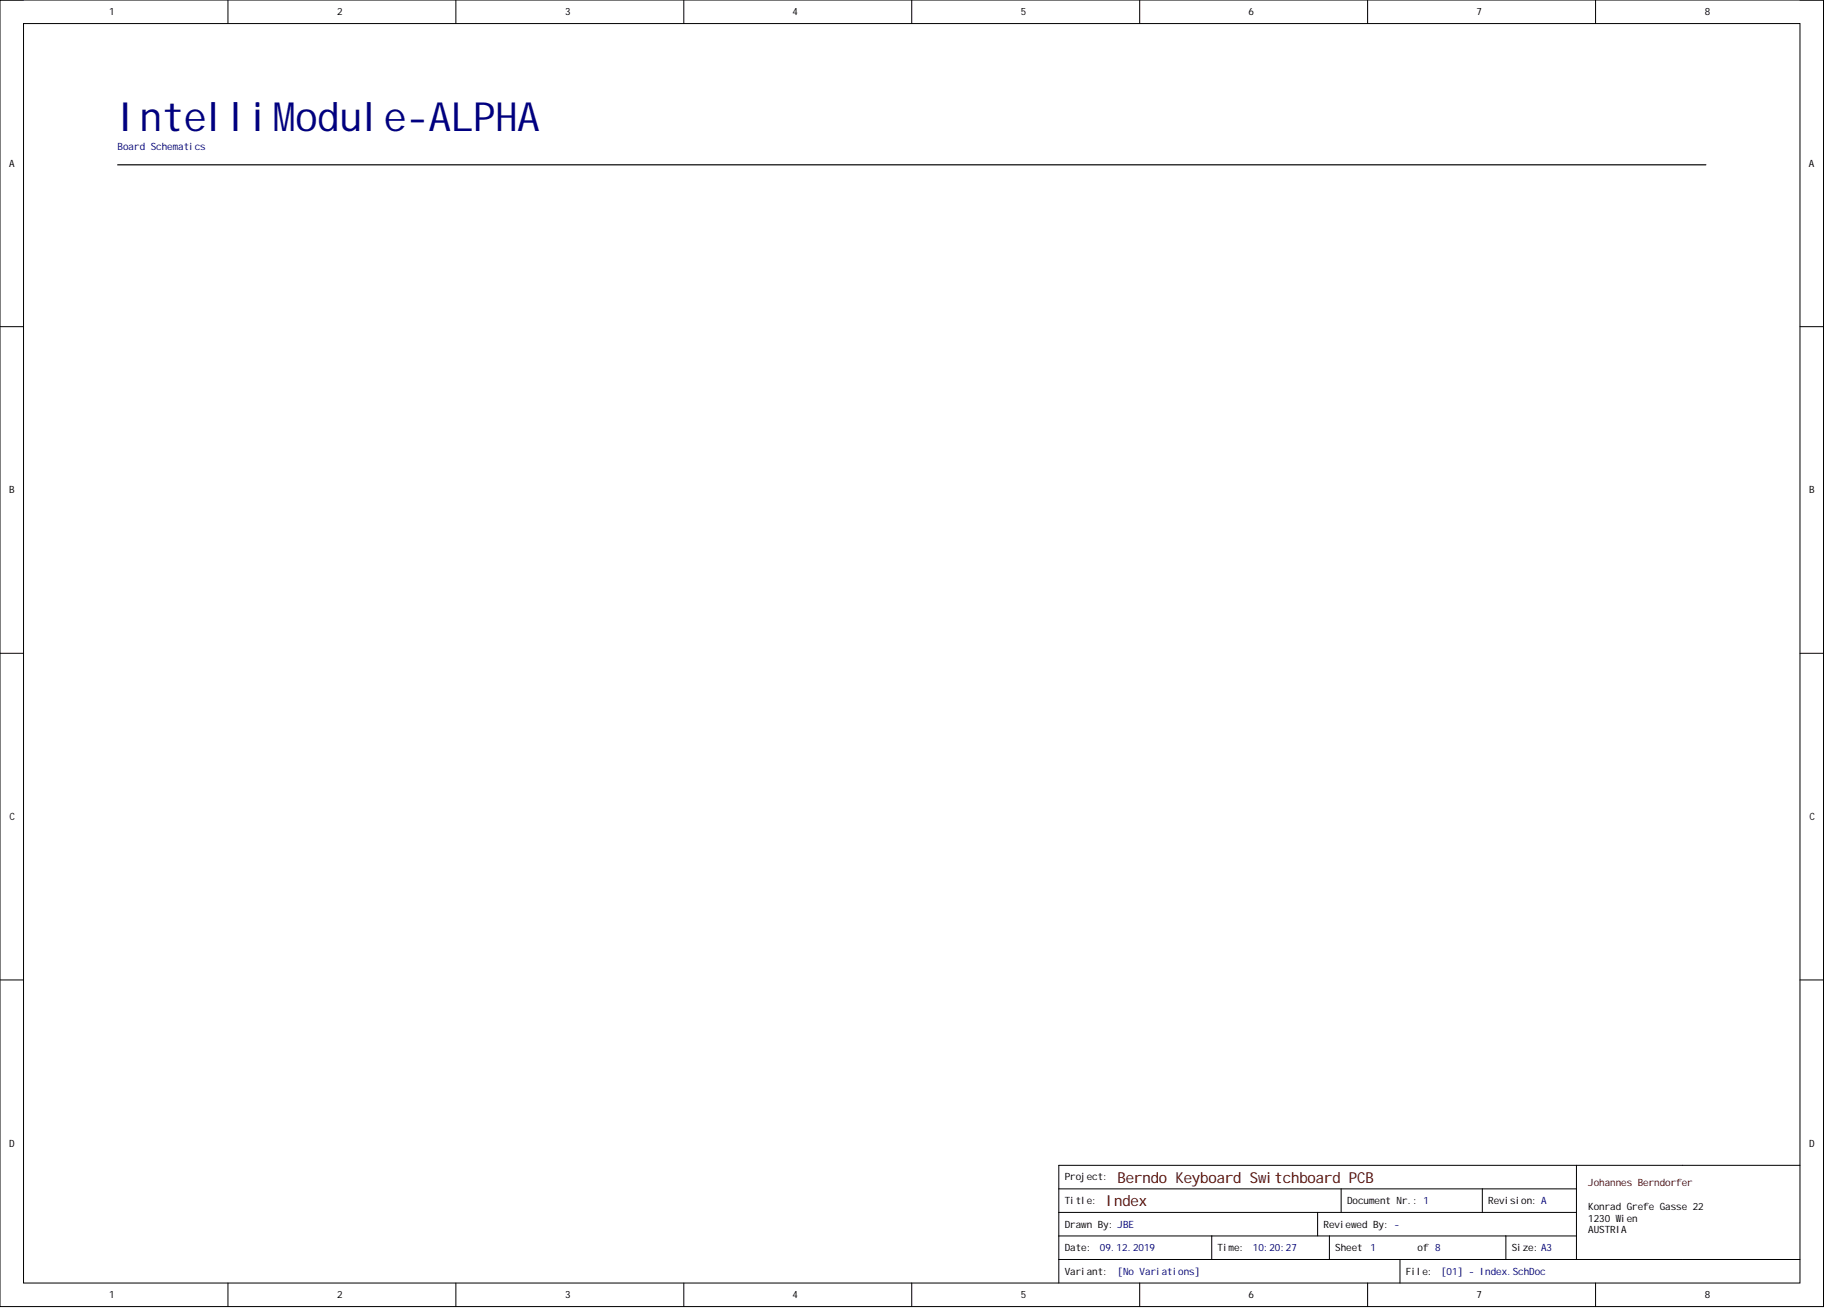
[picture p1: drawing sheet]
<svg xmlns="http://www.w3.org/2000/svg" width="393mm" height="282mm" viewBox="0 0 393 282" stroke-linecap="round" stroke-linejoin="round" font-family="sans-serif">
<defs><g id="words">
<text font-size="8.7" fill="#000080" x="25.3" y="28.3">IntelliModule-ALPHA</text>
<g font-size="3.3" fill="#5b0f00">
<text x="240.8" y="254.7">Berndo Keyboard Switchboard PCB</text>
<text x="238.2" y="259.8">Index</text>
</g>
<g font-size="2.2">
<text x="23.5" y="3.3">1</text>
<text x="72.6" y="3.3">2</text>
<text x="121.7" y="3.3">3</text>
<text x="170.7" y="3.3">4</text>
<text x="219.9" y="3.3">5</text>
<text x="269" y="3.3">6</text>
<text x="318.1" y="3.3">7</text>
<text x="367.2" y="3.3">8</text>
<text x="1.9" y="35.9">A</text>
<text x="389.7" y="35.9">A</text>
<text x="2" y="106.2">B</text>
<text x="389.7" y="106.2">B</text>
<text x="2" y="176.6">C</text>
<text x="389.8" y="176.6">C</text>
<text x="2" y="246.9">D</text>
<text x="389.7" y="246.9">D</text>
<text x="229.4" y="254.2">Project:</text>
<text x="229.4" y="259.3">Title:</text>
<text x="290.2" y="259.3">Document Nr.: 1</text>
<text x="320.6" y="259.3">Revision: A</text>
<text x="342.1" y="260.5">Konrad Grefe Gasse 22</text>
<text x="342.1" y="263.1">1230 Wien</text>
<text x="229.4" y="269.4">Date:</text>
<text x="229.4" y="264.3">Drawn By: JBE</text>
<text x="262.3" y="269.4">Time:</text>
<text x="285.1" y="264.3">Reviewed By: -</text>
<text x="287.6" y="269.4">Sheet</text>
<text x="305.4" y="269.4">of 8</text>
<text x="325.7" y="269.4">Size: A3</text>
<text x="342.1" y="265.6">AUSTRIA</text>
<text x="229.4" y="274.5">Variant:</text>
<text x="302.8" y="274.5">File:</text>
<text x="23.5" y="279.5">1</text>
<text x="72.6" y="279.5">2</text>
<text x="121.7" y="279.5">3</text>
<text x="170.7" y="279.5">4</text>
<text x="219.9" y="279.5">5</text>
<text x="269" y="279.5">6</text>
<text x="318.1" y="279.5">7</text>
<text x="367.2" y="279.5">8</text>
</g>
<g font-size="2.2" fill="#000080">
<text x="25.3" y="32.4">Board Schematics</text>
<text x="237" y="269.4">09.12.2019</text>
<text x="269.9" y="269.4">10:20:27</text>
<text x="295.2" y="269.4">1</text>
<text x="240.8" y="274.5">[No Variations]</text>
<text x="310.4" y="274.5">[01] - Index.SchDoc</text>
</g>
<text font-size="2.2" fill="#600" x="342.1" y="255.5">Johannes Berndorfer</text>
</g></defs>
<g fill="none" stroke="#000" stroke-width=".22">
<path d="M0 0h392.8v281.3h-392.8zM0 0h5.1M5.1 5.1h382.6v271.2h-382.6zM49.1 0v5.1M98.2 0v5.1M147.3 0v5.1M196.4 0v5.1M245.5 0v5.1M294.6 0v5.1M343.7 0v5.1M387.7 0h5.1v5.1M0 70.3h5.1"/>
<path d="M387.7 70.3h5.1M0 140.7h5.1M387.7 140.7h5.1M0 211h5.1M387.7 211h5.1M228.1 256h111.5M288.9 256v5.1M319.3 256v5.1M339.6 250.9v20.3M387.7 250.9h-159.6v25.4M49.1 276.3v5M98.2 276.3v5"/>
<path d="M147.3 276.3v5M196.4 276.3v5M228.1 271.2h159.6M228.1 266.1h111.5M228.1 261.1h111.5M245.5 276.3v5M261 266.1v5.1M283.8 261.1v5M286.4 266.1v5.1M294.6 276.3v5M301.6 271.2v5.1M324.4 266.1v5.1"/>
<path d="M343.7 276.3v5M392.8 276.3v5"/>
</g>
<path d="M25.3 35.5h342.2" fill="none" stroke="#000" stroke-width=".25"/>
<use href="#words"/>
</svg>
